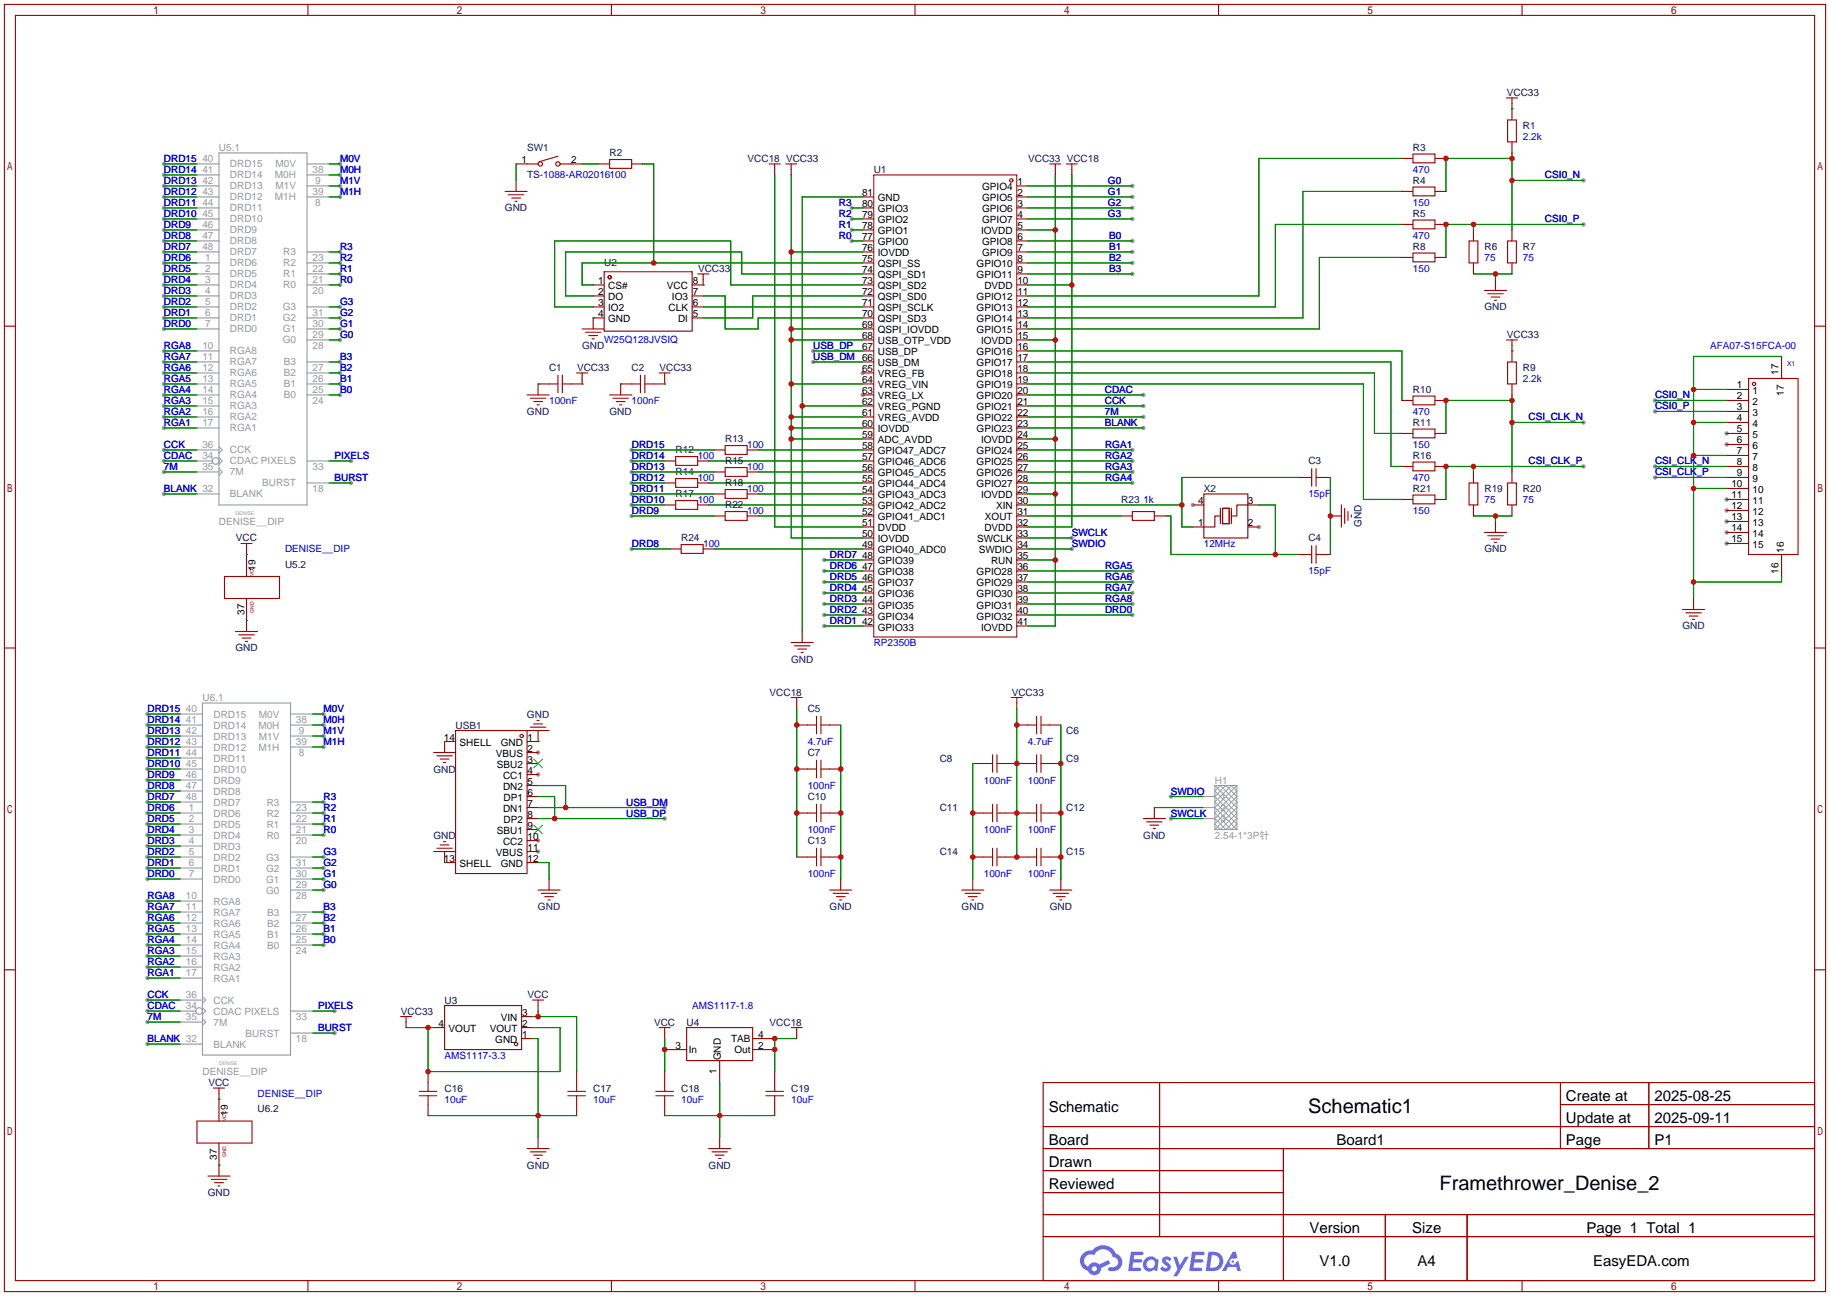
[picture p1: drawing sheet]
<svg xmlns="http://www.w3.org/2000/svg" width="422mm" height="299mm" viewBox="0 0 422 299" stroke-linecap="round" stroke-linejoin="round" font-family="sans-serif">
<defs><g id="words">
<g font-size="4.6">
<text x="302" y="257">Schematic1</text>
<text x="332.3" y="274.8">Framethrower_Denise_2</text>
</g>
<g font-size="3.5">
<text x="242.1" y="256.7">Schematic</text>
<text x="361.5" y="254.2">Create at</text>
<text x="381.9" y="254.2">2025-08-25</text>
<text x="361.5" y="259.2">Update at</text>
<text x="381.9" y="259.2">2025-09-11</text>
<text x="242.1" y="264.3">Board</text>
<text x="242.1" y="269.4">Drawn</text>
<text x="308.5" y="264.3">Board1</text>
<text x="361.5" y="264.3">Page</text>
<text x="381.9" y="264.3">P1</text>
<text x="242.1" y="274.5">Reviewed</text>
<text x="302.3" y="284.6">Version</text>
<text x="326" y="284.6">Size</text>
<text x="366.2" y="284.6">Page 1 Total 1</text>
<text x="304.6" y="292.3">V1.0</text>
<text x="327.2" y="292.3">A4</text>
<text x="367.7" y="292.3">EasyEDA.com</text>
</g>
<g font-size="2.3" fill="#000080">
<text x="347.8" y="22.1">VCC33</text>
<text x="351.5" y="29.8">R1</text>
<text x="121.7" y="34.8">SW1</text>
<text x="326.1" y="34.8">R3</text>
<text x="140.7" y="36.1">R2</text>
<text x="172.6" y="37.4">VCC18 VCC33</text>
<text x="201.7" y="39.9">U1</text>
<text x="237.3" y="37.4">VCC33 VCC18</text>
<text x="326.1" y="42.5">R4</text>
<text x="116.6" y="48.8">GND</text>
<text x="326.1" y="50.1">R5</text>
<text x="326.1" y="57.7">R8</text>
<text x="342.6" y="57.7">R6</text>
<text x="351.5" y="57.7">R7</text>
<text x="139.4" y="61.5">U2</text>
<text x="161.1" y="62.8">VCC33</text>
<text x="342.6" y="71.7">GND</text>
<text x="134.3" y="80.6">GND</text>
<text x="347.8" y="78">VCC33</text>
<text x="126.7" y="85.6">C1</text>
<text x="133.2" y="85.6">VCC33</text>
<text x="145.8" y="85.6">C2</text>
<text x="152.2" y="85.6">VCC33</text>
<text x="351.5" y="85.6">R9</text>
<text x="121.6" y="95.8">GND</text>
<text x="140.7" y="95.8">GND</text>
<text x="326.1" y="90.7">R10</text>
<text x="326.1" y="98.3">R11</text>
<text x="156" y="104.7">R12</text>
<text x="167.4" y="102.2">R13</text>
<text x="167.4" y="107.2">R15</text>
<text x="302" y="107.2">C3</text>
<text x="326.1" y="106">R16</text>
<text x="156" y="109.8">R14</text>
<text x="167.4" y="112.3">R18</text>
<text x="277.9" y="113.6">X2</text>
<text x="326.1" y="113.6">R21</text>
<text x="342.6" y="113.6">R19</text>
<text x="351.5" y="113.6">R20</text>
<text x="156" y="114.9">R17</text>
<text x="167.4" y="117.4">R22</text>
<text x="258.8" y="116.1">R23</text>
<text x="54.5" y="125">VCC</text>
<text x="157.2" y="125">R24</text>
<text x="302" y="125">C4</text>
<text x="314.2" y="121.7" transform="rotate(-90 314.2 121.7)">GND</text>
<text x="65.8" y="131.1">U5.2</text>
<text x="342.6" y="127.6">GND</text>
<text x="388.3" y="145.3">GND</text>
<text x="54.3" y="150.4">GND</text>
<text x="182.6" y="153">GND</text>
<text x="177.6" y="160.6">VCC18</text>
<text x="233.5" y="160.6">VCC33</text>
<text x="121.6" y="165.7">GND</text>
<text x="186.4" y="164.4">C5</text>
<text x="105.2" y="168.2">USB1</text>
<text x="246.1" y="169.5">C6</text>
<text x="100.1" y="178.4">GND</text>
<text x="186.4" y="174.5">C7</text>
<text x="216.9" y="175.8">C8</text>
<text x="246.1" y="175.8">C9</text>
<text x="186.4" y="184.7">C10</text>
<text x="216.9" y="187.2">C11</text>
<text x="246.1" y="187.2">C12</text>
<text x="100.1" y="193.6">GND</text>
<text x="186.4" y="194.9">C13</text>
<text x="216.9" y="197.4">C14</text>
<text x="246.1" y="197.4">C15</text>
<text x="263.9" y="193.6">GND</text>
<text x="124.2" y="210.1">GND</text>
<text x="191.5" y="210.1">GND</text>
<text x="222" y="210.1">GND</text>
<text x="242.3" y="210.1">GND</text>
<text x="102.6" y="231.7">U3</text>
<text x="121.8" y="230.4">VCC</text>
<text x="92.5" y="234.2">VCC33</text>
<text x="151" y="236.8">VCC</text>
<text x="158.5" y="236.8">U4</text>
<text x="177.6" y="236.8">VCC18</text>
<text x="48.1" y="250.7">VCC</text>
<text x="59.4" y="256.8">U6.2</text>
<text x="102.6" y="252">C16</text>
<text x="136.9" y="252">C17</text>
<text x="157.2" y="252">C18</text>
<text x="182.6" y="252">C19</text>
<text x="121.6" y="269.8">GND</text>
<text x="163.6" y="269.8">GND</text>
<text x="48" y="276.1">GND</text>
</g>
<g font-size="2.3" fill="#999">
<text x="50.5" y="34.8">U5.1</text>
<text x="46.7" y="39.9">41</text>
<text x="46.7" y="37.4">40</text>
<text x="53.1" y="41.2">DRD14</text>
<text x="53.1" y="38.7">DRD15</text>
<text x="63.5" y="41.2">M0H</text>
<text x="63.6" y="38.7">M0V</text>
<text x="72.1" y="39.9">38</text>
<text x="46.7" y="47.5">44</text>
<text x="46.7" y="45">43</text>
<text x="46.7" y="42.5">42</text>
<text x="53.1" y="46.3">DRD12</text>
<text x="53.1" y="43.7">DRD13</text>
<text x="63.5" y="46.3">M1H</text>
<text x="63.6" y="43.7">M1V</text>
<text x="72.1" y="45">39</text>
<text x="72.8" y="42.5">9</text>
<text x="72.8" y="47.5">8</text>
<text x="46.7" y="52.6">46</text>
<text x="46.7" y="50.1">45</text>
<text x="53.1" y="53.9">DRD9</text>
<text x="53.1" y="51.4">DRD10</text>
<text x="53.1" y="48.8">DRD11</text>
<text x="46.7" y="57.7">48</text>
<text x="46.7" y="55.2">47</text>
<text x="53.1" y="59">DRD7</text>
<text x="53.1" y="56.4">DRD8</text>
<text x="65.4" y="59">R3</text>
<text x="47.4" y="65.3">3</text>
<text x="47.4" y="62.8">2</text>
<text x="47.4" y="60.2">1</text>
<text x="53.1" y="64.1">DRD5</text>
<text x="53.1" y="61.5">DRD6</text>
<text x="65.4" y="61.5">R2</text>
<text x="65.4" y="64.1">R1</text>
<text x="72.1" y="60.2">23</text>
<text x="72.1" y="62.8">22</text>
<text x="72.1" y="65.3">21</text>
<text x="47.4" y="70.4">5</text>
<text x="47.4" y="67.9">4</text>
<text x="53.1" y="71.7">DRD2</text>
<text x="53.1" y="69.1">DRD3</text>
<text x="53.1" y="66.6">DRD4</text>
<text x="65.2" y="71.7">G3</text>
<text x="65.4" y="66.6">R0</text>
<text x="72.1" y="67.9">20</text>
<text x="47.4" y="75.5">7</text>
<text x="47.4" y="72.9">6</text>
<text x="53.1" y="76.8">DRD0</text>
<text x="53.1" y="74.2">DRD1</text>
<text x="65.2" y="76.8">G1</text>
<text x="65.2" y="74.2">G2</text>
<text x="72.1" y="75.5">30</text>
<text x="72.1" y="72.9">31</text>
<text x="46.7" y="83.1">11</text>
<text x="46.7" y="80.6">10</text>
<text x="53.1" y="81.8">RGA8</text>
<text x="65.2" y="79.3">G0</text>
<text x="72.1" y="80.6">28</text>
<text x="72.1" y="78">29</text>
<text x="46.7" y="88.2">13</text>
<text x="46.7" y="85.6">12</text>
<text x="53.1" y="89.5">RGA5</text>
<text x="53.1" y="86.9">RGA6</text>
<text x="53.1" y="84.4">RGA7</text>
<text x="65.5" y="89.5">B1</text>
<text x="65.5" y="86.9">B2</text>
<text x="65.5" y="84.4">B3</text>
<text x="72.1" y="88.2">26</text>
<text x="72.1" y="85.6">27</text>
<text x="46.7" y="95.8">16</text>
<text x="46.7" y="93.3">15</text>
<text x="46.7" y="90.7">14</text>
<text x="53.1" y="94.5">RGA3</text>
<text x="53.1" y="92">RGA4</text>
<text x="65.5" y="92">B0</text>
<text x="72.1" y="93.3">24</text>
<text x="72.1" y="90.7">25</text>
<text x="46.7" y="98.3">17</text>
<text x="53.1" y="99.6">RGA1</text>
<text x="53.1" y="97.1">RGA2</text>
<text x="46.7" y="106">34</text>
<text x="46.7" y="103.4">36</text>
<text x="53.1" y="107.2">CDAC PIXELS</text>
<text x="53.1" y="104.7">CCK</text>
<text x="46.7" y="108.5">35</text>
<text x="53.1" y="109.8">7M</text>
<text x="60.5" y="112.3">BURST</text>
<text x="72.1" y="108.5">33</text>
<text x="72.1" y="113.6">18</text>
<text x="53.1" y="114.9">BLANK</text>
<text x="50.5" y="121.2">DENISE__DIP</text>
<text x="46.7" y="161.8">U6.1</text>
<text x="42.9" y="166.9">41</text>
<text x="42.9" y="164.4">40</text>
<text x="49.3" y="165.7">DRD15</text>
<text x="59.8" y="165.7">M0V</text>
<text x="68.3" y="166.9">38</text>
<text x="42.9" y="172">43</text>
<text x="42.9" y="169.5">42</text>
<text x="49.3" y="173.3">DRD12</text>
<text x="49.3" y="170.7">DRD13</text>
<text x="49.3" y="168.2">DRD14</text>
<text x="59.6" y="168.2">M0H</text>
<text x="59.6" y="173.3">M1H</text>
<text x="59.8" y="170.7">M1V</text>
<text x="68.3" y="172">39</text>
<text x="69" y="169.5">9</text>
<text x="42.9" y="179.6">46</text>
<text x="42.9" y="177.1">45</text>
<text x="42.9" y="174.5">44</text>
<text x="49.3" y="178.4">DRD10</text>
<text x="49.3" y="175.8">DRD11</text>
<text x="69" y="174.5">8</text>
<text x="42.9" y="184.7">48</text>
<text x="42.9" y="182.2">47</text>
<text x="49.3" y="186">DRD7</text>
<text x="49.3" y="183.4">DRD8</text>
<text x="49.3" y="180.9">DRD9</text>
<text x="61.6" y="186">R3</text>
<text x="280.4" y="180.9">H1</text>
<text x="281.7" y="184.7">1</text>
<text x="43.6" y="189.8">2</text>
<text x="43.6" y="187.2">1</text>
<text x="49.3" y="191.1">DRD5</text>
<text x="49.3" y="188.5">DRD6</text>
<text x="61.6" y="188.5">R2</text>
<text x="61.6" y="191.1">R1</text>
<text x="68.3" y="187.2">23</text>
<text x="68.3" y="189.8">22</text>
<text x="281.7" y="189.8">3</text>
<text x="281.7" y="187.2">2</text>
<text x="43.6" y="197.4">5</text>
<text x="43.6" y="194.9">4</text>
<text x="43.6" y="192.3">3</text>
<text x="49.3" y="196.1">DRD3</text>
<text x="49.3" y="193.6">DRD4</text>
<text x="61.6" y="193.6">R0</text>
<text x="68.3" y="192.3">21</text>
<text x="68.3" y="194.9">20</text>
<text x="280.4" y="193.6">2.54-1*3P针</text>
<text x="43.6" y="202.5">7</text>
<text x="43.6" y="199.9">6</text>
<text x="49.3" y="203.8">DRD0</text>
<text x="49.3" y="201.2">DRD1</text>
<text x="49.3" y="198.7">DRD2</text>
<text x="61.4" y="203.8">G1</text>
<text x="61.4" y="201.2">G2</text>
<text x="61.4" y="198.7">G3</text>
<text x="68.3" y="202.5">30</text>
<text x="68.3" y="199.9">31</text>
<text x="42.9" y="207.6">10</text>
<text x="49.3" y="208.8">RGA8</text>
<text x="61.4" y="206.3">G0</text>
<text x="68.3" y="207.6">28</text>
<text x="68.3" y="205">29</text>
<text x="42.9" y="215.2">13</text>
<text x="42.9" y="212.6">12</text>
<text x="42.9" y="210.1">11</text>
<text x="49.3" y="213.9">RGA6</text>
<text x="49.3" y="211.4">RGA7</text>
<text x="61.7" y="213.9">B2</text>
<text x="61.7" y="211.4">B3</text>
<text x="68.3" y="215.2">26</text>
<text x="68.3" y="212.6">27</text>
<text x="42.9" y="220.3">15</text>
<text x="42.9" y="217.7">14</text>
<text x="49.3" y="221.5">RGA3</text>
<text x="49.3" y="219">RGA4</text>
<text x="49.3" y="216.5">RGA5</text>
<text x="61.7" y="219">B0</text>
<text x="61.7" y="216.5">B1</text>
<text x="68.3" y="220.3">24</text>
<text x="68.3" y="217.7">25</text>
<text x="42.9" y="225.3">17</text>
<text x="42.9" y="222.8">16</text>
<text x="49.3" y="226.6">RGA1</text>
<text x="49.3" y="224.1">RGA2</text>
<text x="42.9" y="233">34</text>
<text x="42.9" y="230.4">36</text>
<text x="49.3" y="231.7">CCK</text>
<text x="42.9" y="235.5">35</text>
<text x="49.3" y="234.2">CDAC PIXELS</text>
<text x="49.3" y="236.8">7M</text>
<text x="56.7" y="239.3">BURST</text>
<text x="68.3" y="235.5">33</text>
<text x="49.3" y="241.9">BLANK</text>
<text x="68.3" y="240.6">18</text>
<text x="46.7" y="248.2">DENISE__DIP</text>
</g>
<g font-size="2.3" fill="#00f">
<text x="351.5" y="32.3">2.2k</text>
<text x="37.8" y="37.4">DRD15</text>
<text x="37.8" y="39.9">DRD14</text>
<text x="78.5" y="37.4">M0V</text>
<text x="78.5" y="39.9">M0H</text>
<text x="121.7" y="41.2">TS-1088-AR02016100</text>
<text x="326.1" y="39.9">470</text>
<text x="356.6" y="41.2">CSI0_N</text>
<text x="37.8" y="47.5">DRD11</text>
<text x="37.8" y="45">DRD12</text>
<text x="37.8" y="42.5">DRD13</text>
<text x="78.5" y="42.5">M1V</text>
<text x="78.5" y="45">M1H</text>
<text x="193.6" y="47.5">R3</text>
<text x="255.7" y="42.5">G0</text>
<text x="255.7" y="45">G1</text>
<text x="255.7" y="47.5">G2</text>
<text x="326.1" y="47.5">150</text>
<text x="37.8" y="52.6">DRD9</text>
<text x="37.8" y="50.1">DRD10</text>
<text x="193.6" y="52.6">R1</text>
<text x="193.6" y="50.1">R2</text>
<text x="255.7" y="50.1">G3</text>
<text x="356.6" y="51.4">CSI0_P</text>
<text x="37.8" y="57.7">DRD7</text>
<text x="37.8" y="55.2">DRD8</text>
<text x="78.5" y="57.7">R3</text>
<text x="193.6" y="55.2">R0</text>
<text x="256" y="55.2">B0</text>
<text x="256" y="57.7">B1</text>
<text x="326.1" y="55.2">470</text>
<text x="37.8" y="65.3">DRD4</text>
<text x="37.8" y="62.8">DRD5</text>
<text x="37.8" y="60.2">DRD6</text>
<text x="78.5" y="65.3">R0</text>
<text x="78.5" y="62.8">R1</text>
<text x="78.5" y="60.2">R2</text>
<text x="256" y="60.2">B2</text>
<text x="256" y="62.8">B3</text>
<text x="326.1" y="62.8">150</text>
<text x="342.6" y="60.2">75</text>
<text x="351.5" y="60.2">75</text>
<text x="37.8" y="70.4">DRD2</text>
<text x="37.8" y="67.9">DRD3</text>
<text x="78.5" y="70.4">G3</text>
<text x="37.8" y="75.5">DRD0</text>
<text x="37.8" y="72.9">DRD1</text>
<text x="78.5" y="75.5">G1</text>
<text x="78.5" y="72.9">G2</text>
<text x="37.8" y="80.6">RGA8</text>
<text x="37.8" y="83.1">RGA7</text>
<text x="78.5" y="83.1">B3</text>
<text x="78.5" y="78">G0</text>
<text x="139.4" y="79.3">W25Q128JVSIQ</text>
<text x="187.7" y="80.6">USB_DP</text>
<text x="187.7" y="83.1">USB_DM</text>
<text x="394.7" y="80.6">AFA07-S15FCA-00</text>
<text x="37.8" y="85.6">RGA6</text>
<text x="37.8" y="88.2">RGA5</text>
<text x="78.5" y="88.2">B1</text>
<text x="78.5" y="85.6">B2</text>
<text x="351.5" y="88.2">2.2k</text>
<text x="37.8" y="90.7">RGA4</text>
<text x="37.8" y="93.3">RGA3</text>
<text x="37.8" y="95.8">RGA2</text>
<text x="78.5" y="90.7">B0</text>
<text x="126.7" y="93.3">100nF</text>
<text x="145.8" y="93.3">100nF</text>
<text x="255" y="95.8">7M</text>
<text x="255" y="93.3">CCK</text>
<text x="255" y="90.7">CDAC</text>
<text x="326.1" y="95.8">470</text>
<text x="382" y="92">CSI0_N</text>
<text x="382" y="94.5">CSI0_P</text>
<text x="37.8" y="98.3">RGA1</text>
<text x="255" y="98.3">BLANK</text>
<text x="352.8" y="97.1">CSI_CLK_N</text>
<text x="37.8" y="103.4">CCK</text>
<text x="37.8" y="106">CDAC</text>
<text x="77.2" y="106">PIXELS</text>
<text x="145.8" y="103.4">DRD15</text>
<text x="145.8" y="106">DRD14</text>
<text x="161" y="106">100</text>
<text x="172.5" y="103.4">100</text>
<text x="255.1" y="106">RGA2</text>
<text x="255.1" y="103.4">RGA1</text>
<text x="326.1" y="103.4">150</text>
<text x="352.8" y="107.2">CSI_CLK_P</text>
<text x="382" y="107.2">CSI_CLK_N</text>
<text x="37.8" y="108.5">7M</text>
<text x="37.8" y="113.6">BLANK 32</text>
<text x="77.2" y="111">BURST</text>
<text x="145.8" y="113.6">DRD11</text>
<text x="145.8" y="111">DRD12</text>
<text x="145.8" y="108.5">DRD13</text>
<text x="161" y="111">100</text>
<text x="172.5" y="108.5">100</text>
<text x="172.5" y="113.6">100</text>
<text x="255.1" y="111">RGA4</text>
<text x="255.1" y="108.5">RGA3</text>
<text x="326.1" y="111">470</text>
<text x="382" y="109.8">CSI_CLK_P</text>
<text x="145.8" y="116.1">DRD10</text>
<text x="145.9" y="118.7">DRD9</text>
<text x="161" y="116.1">100</text>
<text x="172.5" y="118.7">100</text>
<text x="263.9" y="116.1">1k</text>
<text x="302" y="114.9">15pF</text>
<text x="326.1" y="118.7">150</text>
<text x="342.6" y="116.1">75</text>
<text x="351.5" y="116.1">75</text>
<text x="247.4" y="123.7">SWCLK</text>
<text x="65.8" y="127.6">DENISE__DIP</text>
<text x="145.9" y="126.3">DRD8</text>
<text x="162.3" y="126.3">100</text>
<text x="191.6" y="131.4">DRD6</text>
<text x="191.6" y="128.8">DRD7</text>
<text x="247.4" y="126.3">SWDIO</text>
<text x="255.1" y="131.4">RGA5</text>
<text x="277.9" y="126.3">12MHz</text>
<text x="191.6" y="136.4">DRD4</text>
<text x="191.6" y="133.9">DRD5</text>
<text x="255.1" y="136.4">RGA7</text>
<text x="255.1" y="133.9">RGA6</text>
<text x="302" y="132.6">15pF</text>
<text x="191.6" y="141.5">DRD2</text>
<text x="191.6" y="139">DRD3</text>
<text x="255.1" y="139">RGA8</text>
<text x="255.1" y="141.5">DRD0</text>
<text x="191.6" y="144.1">DRD1</text>
<text x="201.7" y="149.1">RP2350B</text>
<text x="34" y="164.4">DRD15</text>
<text x="34" y="166.9">DRD14</text>
<text x="74.7" y="164.4">M0V</text>
<text x="74.7" y="166.9">M0H</text>
<text x="34" y="172">DRD12</text>
<text x="34" y="169.5">DRD13</text>
<text x="74.7" y="169.5">M1V</text>
<text x="74.7" y="172">M1H</text>
<text x="186.4" y="172">4.7uF</text>
<text x="237.2" y="172">4.7uF</text>
<text x="34" y="179.6">DRD9</text>
<text x="34" y="177.1">DRD10</text>
<text x="34" y="174.5">DRD11</text>
<text x="34" y="184.7">DRD7</text>
<text x="34" y="182.2">DRD8</text>
<text x="74.7" y="184.7">R3</text>
<text x="144.5" y="186">USB_DM</text>
<text x="186.4" y="182.2">100nF</text>
<text x="227.1" y="180.9">100nF</text>
<text x="237.2" y="180.9">100nF</text>
<text x="270.3" y="183.4">SWDIO</text>
<text x="34" y="189.8">DRD5</text>
<text x="34" y="187.2">DRD6</text>
<text x="74.7" y="189.8">R1</text>
<text x="74.7" y="187.2">R2</text>
<text x="144.5" y="188.5">USB_DP</text>
<text x="270.3" y="188.5">SWCLK</text>
<text x="34" y="197.4">DRD2</text>
<text x="34" y="194.9">DRD3</text>
<text x="34" y="192.3">DRD4</text>
<text x="74.7" y="197.4">G3</text>
<text x="74.7" y="192.3">R0</text>
<text x="186.4" y="192.3">100nF</text>
<text x="227.1" y="192.3">100nF</text>
<text x="237.2" y="192.3">100nF</text>
<text x="34" y="202.5">DRD0</text>
<text x="34" y="199.9">DRD1</text>
<text x="74.7" y="202.5">G1</text>
<text x="74.7" y="199.9">G2</text>
<text x="186.4" y="202.5">100nF</text>
<text x="227.1" y="202.5">100nF</text>
<text x="237.2" y="202.5">100nF</text>
<text x="34" y="207.6">RGA8</text>
<text x="74.7" y="205">G0</text>
<text x="34" y="210.1">RGA7</text>
<text x="34" y="212.6">RGA6</text>
<text x="34" y="215.2">RGA5</text>
<text x="74.7" y="215.2">B1</text>
<text x="74.7" y="212.6">B2</text>
<text x="74.7" y="210.1">B3</text>
<text x="34" y="217.7">RGA4</text>
<text x="34" y="220.3">RGA3</text>
<text x="74.7" y="217.7">B0</text>
<text x="34" y="222.8">RGA2</text>
<text x="34" y="225.3">RGA1</text>
<text x="34" y="230.4">CCK</text>
<text x="34" y="233">CDAC</text>
<text x="73.4" y="233">PIXELS</text>
<text x="159.8" y="233">AMS1117-1.8</text>
<text x="34" y="235.5">7M</text>
<text x="73.4" y="238">BURST</text>
<text x="34" y="240.6">BLANK 32</text>
<text x="102.6" y="244.4">AMS1117-3.3</text>
<text x="59.4" y="253.3">DENISE__DIP</text>
<text x="102.6" y="254.6">10uF</text>
<text x="136.9" y="254.6">10uF</text>
<text x="157.2" y="254.6">10uF</text>
<text x="182.6" y="254.6">10uF</text>
</g>
<g font-size="2.3">
<text x="120.4" y="37.6">1</text>
<text x="131.8" y="37.6">2</text>
<text x="199" y="47.8">80</text>
<text x="199" y="45.2">81</text>
<text x="202.6" y="46.5">GND</text>
<text x="226.7" y="44">GPIO4</text>
<text x="226.7" y="46.5">GPIO5</text>
<text x="234.8" y="42.7">1</text>
<text x="234.8" y="45.2">2</text>
<text x="234.8" y="47.8">3</text>
<text x="199" y="52.9">78</text>
<text x="199" y="50.3">79</text>
<text x="202.6" y="51.6">GPIO2</text>
<text x="202.6" y="49">GPIO3</text>
<text x="226.7" y="49">GPIO6</text>
<text x="226.7" y="51.6">GPIO7</text>
<text x="234.8" y="50.3">4</text>
<text x="234.8" y="52.9">5</text>
<text x="199" y="57.9">76</text>
<text x="199" y="55.4">77</text>
<text x="202.6" y="59.2">IOVDD</text>
<text x="202.6" y="56.7">GPIO0</text>
<text x="202.6" y="54.1">GPIO1</text>
<text x="226.4" y="54.1">IOVDD</text>
<text x="226.7" y="56.7">GPIO8</text>
<text x="226.7" y="59.2">GPIO9</text>
<text x="234.8" y="55.4">6</text>
<text x="234.8" y="57.9">7</text>
<text x="138" y="65.6">1</text>
<text x="159.9" y="65.6">8</text>
<text x="199" y="65.6">73</text>
<text x="199" y="63">74</text>
<text x="199" y="60.5">75</text>
<text x="202.6" y="64.3">QSPI_SD1</text>
<text x="202.6" y="61.7">QSPI_SS</text>
<text x="225.4" y="61.7">GPIO10</text>
<text x="225.4" y="64.3">GPIO11</text>
<text x="234.8" y="60.5">8</text>
<text x="234.8" y="63">9</text>
<text x="234.8" y="65.6">10</text>
<text x="138" y="68.1">2</text>
<text x="138" y="70.6">3</text>
<text x="140.4" y="66.8">CS#</text>
<text x="140.4" y="69.4">DO</text>
<text x="140.4" y="71.9">IO2</text>
<text x="154" y="66.8">VCC</text>
<text x="154.3" y="71.9">CLK</text>
<text x="155.1" y="69.4">IO3</text>
<text x="159.9" y="70.6">6</text>
<text x="159.9" y="68.1">7</text>
<text x="199" y="70.6">71</text>
<text x="199" y="68.1">72</text>
<text x="202.6" y="71.9">QSPI_SCLK</text>
<text x="202.6" y="69.4">QSPI_SD0</text>
<text x="202.6" y="66.8">QSPI_SD2</text>
<text x="225.4" y="69.4">GPIO12</text>
<text x="225.4" y="71.9">GPIO13</text>
<text x="227.2" y="66.8">DVDD</text>
<text x="234.8" y="68.1">11</text>
<text x="234.8" y="70.6">12</text>
<text x="138" y="73.2">4</text>
<text x="140.4" y="74.4">GND</text>
<text x="156.5" y="74.4">DI</text>
<text x="159.9" y="73.2">5</text>
<text x="199" y="75.7">69</text>
<text x="199" y="73.2">70</text>
<text x="202.6" y="77">QSPI_IOVDD</text>
<text x="202.6" y="74.4">QSPI_SD3</text>
<text x="225.4" y="74.4">GPIO14</text>
<text x="225.4" y="77">GPIO15</text>
<text x="234.8" y="73.2">13</text>
<text x="234.8" y="75.7">14</text>
<text x="199" y="83.3">66</text>
<text x="199" y="80.8">67</text>
<text x="199" y="78.3">68</text>
<text x="202.6" y="82.1">USB_DP</text>
<text x="202.6" y="79.5">USB_OTP_VDD</text>
<text x="225.4" y="82.1">GPIO16</text>
<text x="226.4" y="79.5">IOVDD</text>
<text x="234.8" y="78.3">15</text>
<text x="234.8" y="80.8">16</text>
<text x="234.8" y="83.3">17</text>
<text x="199" y="88.4">64</text>
<text x="199" y="85.9">65</text>
<text x="202.6" y="89.7">VREG_VIN</text>
<text x="202.6" y="87.1">VREG_FB</text>
<text x="202.6" y="84.6">USB_DM</text>
<text x="225.4" y="84.6">GPIO17</text>
<text x="225.4" y="87.1">GPIO18</text>
<text x="225.4" y="89.7">GPIO19</text>
<text x="234.8" y="85.9">18</text>
<text x="234.8" y="88.4">19</text>
<text x="400.9" y="89.7">1</text>
<text x="410.5" y="86.5" transform="rotate(-90 410.5 86.5)">17</text>
<text x="199" y="93.5">62</text>
<text x="199" y="91">63</text>
<text x="202.6" y="94.8">VREG_PGND</text>
<text x="202.6" y="92.2">VREG_LX</text>
<text x="225.4" y="92.2">GPIO20</text>
<text x="225.4" y="94.8">GPIO21</text>
<text x="234.8" y="91">20</text>
<text x="234.8" y="93.5">21</text>
<text x="400.9" y="92.2">2</text>
<text x="400.9" y="94.8">3</text>
<text x="404.5" y="91">1</text>
<text x="404.5" y="93.5">2</text>
<text x="411.8" y="91.4" transform="rotate(-90 411.8 91.4)">17</text>
<text x="199" y="101.1">59</text>
<text x="199" y="98.6">60</text>
<text x="199" y="96">61</text>
<text x="202.6" y="99.8">IOVDD</text>
<text x="202.6" y="97.3">VREG_AVDD</text>
<text x="225.4" y="97.3">GPIO22</text>
<text x="225.4" y="99.8">GPIO23</text>
<text x="234.8" y="96">22</text>
<text x="234.8" y="98.6">23</text>
<text x="234.8" y="101.1">24</text>
<text x="400.9" y="97.3">4</text>
<text x="400.9" y="99.8">5</text>
<text x="404.5" y="96">3</text>
<text x="404.5" y="98.6">4</text>
<text x="404.5" y="101.1">5</text>
<text x="199" y="106.2">57</text>
<text x="199" y="103.7">58</text>
<text x="202.6" y="107.5">GPIO46_ADC6</text>
<text x="202.6" y="104.9">GPIO47_ADC7</text>
<text x="202.6" y="102.4">ADC_AVDD</text>
<text x="225.4" y="104.9">GPIO24</text>
<text x="225.4" y="107.5">GPIO25</text>
<text x="226.4" y="102.4">IOVDD</text>
<text x="234.8" y="103.7">25</text>
<text x="234.8" y="106.2">26</text>
<text x="400.9" y="102.4">6</text>
<text x="400.9" y="104.9">7</text>
<text x="400.9" y="107.5">8</text>
<text x="404.5" y="103.7">6</text>
<text x="404.5" y="106.2">7</text>
<text x="199" y="113.8">54</text>
<text x="199" y="111.3">55</text>
<text x="199" y="108.7">56</text>
<text x="202.6" y="112.5">GPIO44_ADC4</text>
<text x="202.6" y="110">GPIO45_ADC5</text>
<text x="225.4" y="110">GPIO26</text>
<text x="225.4" y="112.5">GPIO27</text>
<text x="234.8" y="108.7">27</text>
<text x="234.8" y="111.3">28</text>
<text x="234.8" y="113.8">29</text>
<text x="399.6" y="112.5">10</text>
<text x="400.9" y="110">9</text>
<text x="404.5" y="108.7">8</text>
<text x="404.5" y="111.3">9</text>
<text x="404.5" y="113.8">10</text>
<text x="199" y="118.9">52</text>
<text x="199" y="116.4">53</text>
<text x="202.6" y="117.6">GPIO42_ADC2</text>
<text x="202.6" y="115.1">GPIO43_ADC3</text>
<text x="226.4" y="115.1">IOVDD</text>
<text x="229.9" y="117.6">XIN</text>
<text x="234.8" y="116.4">30</text>
<text x="234.8" y="118.9">31</text>
<text x="276.6" y="116.4">4</text>
<text x="288" y="116.4">3</text>
<text x="399.6" y="115.1">11</text>
<text x="399.6" y="117.6">12</text>
<text x="404.5" y="116.4">11</text>
<text x="404.5" y="118.9">12</text>
<text x="199" y="124">50</text>
<text x="199" y="121.4">51</text>
<text x="202.6" y="125.2">IOVDD</text>
<text x="202.6" y="122.7">DVDD</text>
<text x="202.6" y="120.2">GPIO41_ADC1</text>
<text x="225.5" y="125.2">SWCLK</text>
<text x="227.2" y="122.7">DVDD</text>
<text x="227.3" y="120.2">XOUT</text>
<text x="234.8" y="121.4">32</text>
<text x="234.8" y="124">33</text>
<text x="276.6" y="121.4">1</text>
<text x="288" y="121.4">2</text>
<text x="399.6" y="120.2">13</text>
<text x="399.6" y="122.7">14</text>
<text x="399.6" y="125.2">15</text>
<text x="404.5" y="121.4">13</text>
<text x="404.5" y="124">14</text>
<text x="59" y="131.8" transform="rotate(-90 59 131.8)">19</text>
<text x="199" y="131.6">47</text>
<text x="199" y="129.1">48</text>
<text x="199" y="126.5">49</text>
<text x="202.6" y="130.3">GPIO39</text>
<text x="202.6" y="127.8">GPIO40_ADC0</text>
<text x="225.9" y="127.8">SWDIO</text>
<text x="228.8" y="130.3">RUN</text>
<text x="234.8" y="126.5">34</text>
<text x="234.8" y="129.1">35</text>
<text x="234.8" y="131.6">36</text>
<text x="404.5" y="126.5">15</text>
<text x="411.8" y="127.6" transform="rotate(-90 411.8 127.6)">16</text>
<text x="199" y="136.7">45</text>
<text x="199" y="134.1">46</text>
<text x="202.6" y="137.9">GPIO36</text>
<text x="202.6" y="135.4">GPIO37</text>
<text x="202.6" y="132.9">GPIO38</text>
<text x="225.4" y="132.9">GPIO28</text>
<text x="225.4" y="135.4">GPIO29</text>
<text x="225.4" y="137.9">GPIO30</text>
<text x="234.8" y="134.1">37</text>
<text x="234.8" y="136.7">38</text>
<text x="410.5" y="132.5" transform="rotate(-90 410.5 132.5)">16</text>
<text x="56.4" y="142" transform="rotate(-90 56.4 142)">37</text>
<text x="199" y="141.8">43</text>
<text x="199" y="139.2">44</text>
<text x="202.6" y="143">GPIO34</text>
<text x="202.6" y="140.5">GPIO35</text>
<text x="225.4" y="140.5">GPIO31</text>
<text x="225.4" y="143">GPIO32</text>
<text x="234.8" y="139.2">39</text>
<text x="234.8" y="141.8">40</text>
<text x="199" y="144.3">42</text>
<text x="202.6" y="145.6">GPIO33</text>
<text x="226.4" y="145.6">IOVDD</text>
<text x="234.8" y="144.3">41</text>
<text x="102.5" y="171">14</text>
<text x="106.1" y="172.2">SHELL</text>
<text x="115.6" y="172.2">GND</text>
<text x="121.8" y="171">1</text>
<text x="121.8" y="173.5">2</text>
<text x="114.4" y="174.8">VBUS</text>
<text x="114.7" y="177.3">SBU2</text>
<text x="116.1" y="179.9">CC1</text>
<text x="121.8" y="176">3</text>
<text x="121.8" y="178.6">4</text>
<text x="116.1" y="182.4">DN2</text>
<text x="116.2" y="184.9">DP1</text>
<text x="121.8" y="181.1">5</text>
<text x="121.8" y="183.7">6</text>
<text x="116.1" y="187.5">DN1</text>
<text x="116.2" y="190">DP2</text>
<text x="121.8" y="186.2">7</text>
<text x="121.8" y="188.7">8</text>
<text x="121.8" y="191.3">9</text>
<text x="114.4" y="197.6">VBUS</text>
<text x="114.7" y="192.6">SBU1</text>
<text x="116.1" y="195.1">CC2</text>
<text x="121.8" y="193.8">10</text>
<text x="121.8" y="196.4">11</text>
<text x="102.5" y="198.9">13</text>
<text x="106.1" y="200.2">SHELL</text>
<text x="115.6" y="200.2">GND</text>
<text x="121.8" y="198.9">12</text>
<text x="101.2" y="237">4</text>
<text x="103.6" y="238.3">VOUT</text>
<text x="113" y="238.3">VOUT</text>
<text x="115.6" y="235.7">VIN</text>
<text x="120.5" y="239.5">1</text>
<text x="120.5" y="237">2</text>
<text x="120.5" y="234.5">3</text>
<text x="175" y="239.5">4</text>
<text x="114.3" y="240.8">GND</text>
<text x="155.9" y="242.1">3</text>
<text x="159" y="243.1">In</text>
<text x="166.4" y="244.8" transform="rotate(-90 166.4 244.8)">GND</text>
<text x="168.7" y="240.6">TAB</text>
<text x="169.5" y="243.1">Out</text>
<text x="175" y="242.1">2</text>
<text x="165.4" y="247.9" transform="rotate(-90 165.4 247.9)">1</text>
<text x="52.6" y="257.6" transform="rotate(-90 52.6 257.6)">19</text>
<text x="50.1" y="267.7" transform="rotate(-90 50.1 267.7)">37</text>
</g>
<text font-size="1.6" fill="#000080" x="412.5" y="84.5">X1</text>
<g font-size="1.2" fill="#999">
<text x="54.4" y="118.9">DENISE</text>
<text x="50.5" y="245.9">DENISE</text>
</g>
<g font-size="1.2" fill="#a00000">
<text x="58.6" y="133.1" transform="rotate(-90 58.6 133.1)">VCC</text>
<text x="58.6" y="141.5" transform="rotate(-90 58.6 141.5)">GND</text>
<text x="52.2" y="258.8" transform="rotate(-90 52.2 258.8)">VCC</text>
<text x="52.2" y="267.2" transform="rotate(-90 52.2 267.2)">GND</text>
</g>
</g></defs>
<g fill="#999">
<circle cx="199.1" cy="91.2" r=".51"/>
<circle cx="199.1" cy="86.1" r=".51"/>
<circle cx="290.6" cy="121.7" r=".51"/>
<circle cx="275.3" cy="116.6" r=".51"/>
<circle cx="124.2" cy="173.7" r=".51"/>
<circle cx="124.2" cy="178.8" r=".51"/>
<circle cx="124.2" cy="194.1" r=".51"/>
<circle cx="124.2" cy="196.6" r=".51"/>
<circle cx="398.5" cy="100.1" r=".51"/>
<circle cx="398.5" cy="102.6" r=".51"/>
<circle cx="398.5" cy="115.3" r=".51"/>
<circle cx="398.5" cy="117.9" r=".51"/>
<circle cx="398.5" cy="120.4" r=".51"/>
<circle cx="398.5" cy="122.9" r=".51"/>
<circle cx="398.5" cy="125.5" r=".51"/>
<circle cx="34" cy="164.8" r=".51"/>
<circle cx="34" cy="202.9" r=".51"/>
<circle cx="34" cy="200.4" r=".51"/>
<circle cx="34" cy="197.9" r=".51"/>
<circle cx="34" cy="195.3" r=".51"/>
<circle cx="34" cy="192.8" r=".51"/>
<circle cx="34" cy="190.2" r=".51"/>
<circle cx="34" cy="187.7" r=".51"/>
<circle cx="34" cy="185.2" r=".51"/>
<circle cx="34" cy="182.6" r=".51"/>
<circle cx="34" cy="180.1" r=".51"/>
<circle cx="34" cy="177.5" r=".51"/>
<circle cx="34" cy="175" r=".51"/>
<circle cx="34" cy="172.5" r=".51"/>
<circle cx="34" cy="169.9" r=".51"/>
<circle cx="34" cy="167.4" r=".51"/>
<circle cx="37.8" cy="37.8" r=".51"/>
<circle cx="37.8" cy="75.9" r=".51"/>
<circle cx="37.8" cy="73.4" r=".51"/>
<circle cx="37.8" cy="70.9" r=".51"/>
<circle cx="37.8" cy="68.3" r=".51"/>
<circle cx="37.8" cy="65.8" r=".51"/>
<circle cx="37.8" cy="63.2" r=".51"/>
<circle cx="37.8" cy="60.7" r=".51"/>
<circle cx="37.8" cy="58.2" r=".51"/>
<circle cx="37.8" cy="55.6" r=".51"/>
<circle cx="37.8" cy="53.1" r=".51"/>
<circle cx="37.8" cy="50.5" r=".51"/>
<circle cx="37.8" cy="48" r=".51"/>
<circle cx="37.8" cy="45.5" r=".51"/>
<circle cx="37.8" cy="42.9" r=".51"/>
<circle cx="37.8" cy="40.4" r=".51"/>
<circle cx="190.2" cy="142" r=".51"/>
<circle cx="190.2" cy="139.4" r=".51"/>
<circle cx="190.2" cy="136.9" r=".51"/>
<circle cx="190.2" cy="134.4" r=".51"/>
<circle cx="190.2" cy="131.8" r=".51"/>
<circle cx="190.2" cy="129.3" r=".51"/>
<circle cx="34" cy="208" r=".51"/>
<circle cx="34" cy="210.6" r=".51"/>
<circle cx="34" cy="213.1" r=".51"/>
<circle cx="34" cy="215.6" r=".51"/>
<circle cx="34" cy="218.2" r=".51"/>
<circle cx="34" cy="220.7" r=".51"/>
<circle cx="34" cy="223.3" r=".51"/>
<circle cx="34" cy="225.8" r=".51"/>
<circle cx="37.8" cy="81" r=".51"/>
<circle cx="37.8" cy="83.6" r=".51"/>
<circle cx="37.8" cy="86.1" r=".51"/>
<circle cx="37.8" cy="88.6" r=".51"/>
<circle cx="37.8" cy="91.2" r=".51"/>
<circle cx="37.8" cy="93.7" r=".51"/>
<circle cx="37.8" cy="96.3" r=".51"/>
<circle cx="37.8" cy="98.8" r=".51"/>
<circle cx="261.4" cy="139.4" r=".51"/>
<circle cx="261.4" cy="136.9" r=".51"/>
<circle cx="261.4" cy="134.4" r=".51"/>
<circle cx="261.4" cy="131.8" r=".51"/>
<circle cx="261.4" cy="111.5" r=".51"/>
<circle cx="261.4" cy="109" r=".51"/>
<circle cx="261.4" cy="106.4" r=".51"/>
<circle cx="261.4" cy="103.9" r=".51"/>
<circle cx="74.7" cy="218.2" r=".51"/>
<circle cx="74.7" cy="215.6" r=".51"/>
<circle cx="74.7" cy="213.1" r=".51"/>
<circle cx="74.7" cy="210.6" r=".51"/>
<circle cx="74.7" cy="205.5" r=".51"/>
<circle cx="74.7" cy="202.9" r=".51"/>
<circle cx="74.7" cy="200.4" r=".51"/>
<circle cx="74.7" cy="197.9" r=".51"/>
<circle cx="74.7" cy="192.8" r=".51"/>
<circle cx="74.7" cy="190.2" r=".51"/>
<circle cx="74.7" cy="187.7" r=".51"/>
<circle cx="74.7" cy="185.2" r=".51"/>
<circle cx="78.5" cy="91.2" r=".51"/>
<circle cx="78.5" cy="88.6" r=".51"/>
<circle cx="78.5" cy="86.1" r=".51"/>
<circle cx="78.5" cy="83.6" r=".51"/>
<circle cx="78.5" cy="78.5" r=".51"/>
<circle cx="78.5" cy="75.9" r=".51"/>
<circle cx="78.5" cy="73.4" r=".51"/>
<circle cx="78.5" cy="70.9" r=".51"/>
<circle cx="78.5" cy="65.8" r=".51"/>
<circle cx="78.5" cy="63.2" r=".51"/>
<circle cx="78.5" cy="60.7" r=".51"/>
<circle cx="78.5" cy="58.2" r=".51"/>
<circle cx="261.4" cy="55.6" r=".51"/>
<circle cx="261.4" cy="58.2" r=".51"/>
<circle cx="261.4" cy="60.7" r=".51"/>
<circle cx="261.4" cy="42.9" r=".51"/>
<circle cx="261.4" cy="45.5" r=".51"/>
<circle cx="261.4" cy="48" r=".51"/>
<circle cx="261.4" cy="50.5" r=".51"/>
<circle cx="196.6" cy="55.6" r=".51"/>
<circle cx="196.6" cy="53.1" r=".51"/>
<circle cx="196.6" cy="50.5" r=".51"/>
<circle cx="196.6" cy="48" r=".51"/>
<circle cx="74.7" cy="164.8" r=".51"/>
<circle cx="74.7" cy="167.4" r=".51"/>
<circle cx="74.7" cy="169.9" r=".51"/>
<circle cx="74.7" cy="172.5" r=".51"/>
<circle cx="78.5" cy="37.8" r=".51"/>
<circle cx="78.5" cy="40.4" r=".51"/>
<circle cx="78.5" cy="42.9" r=".51"/>
<circle cx="78.5" cy="45.5" r=".51"/>
<circle cx="145.8" cy="103.9" r=".51"/>
<circle cx="145.8" cy="119.1" r=".51"/>
<circle cx="145.8" cy="116.6" r=".51"/>
<circle cx="145.8" cy="114" r=".51"/>
<circle cx="145.8" cy="111.5" r=".51"/>
<circle cx="145.8" cy="109" r=".51"/>
<circle cx="145.8" cy="106.4" r=".51"/>
<circle cx="145.8" cy="126.7" r=".51"/>
<circle cx="261.4" cy="142" r=".51"/>
<circle cx="190.2" cy="144.5" r=".51"/>
<circle cx="34" cy="230.9" r=".51"/>
<circle cx="34" cy="233.4" r=".51"/>
<circle cx="34" cy="236" r=".51"/>
<circle cx="34" cy="241" r=".51"/>
<circle cx="77.2" cy="238.5" r=".51"/>
<circle cx="77.2" cy="233.4" r=".51"/>
<circle cx="37.8" cy="103.9" r=".51"/>
<circle cx="37.8" cy="106.4" r=".51"/>
<circle cx="37.8" cy="109" r=".51"/>
<circle cx="37.8" cy="114" r=".51"/>
<circle cx="81" cy="111.5" r=".51"/>
<circle cx="81" cy="106.4" r=".51"/>
<circle cx="187.7" cy="81" r=".51"/>
<circle cx="187.7" cy="83.6" r=".51"/>
<circle cx="247.4" cy="124.2" r=".51"/>
<circle cx="247.4" cy="126.7" r=".51"/>
<circle cx="153.4" cy="186.4" r=".51"/>
<circle cx="153.4" cy="189" r=".51"/>
<circle cx="382" cy="92.5" r=".51"/>
<circle cx="382" cy="95" r=".51"/>
<circle cx="382" cy="107.7" r=".51"/>
<circle cx="382" cy="110.2" r=".51"/>
<circle cx="365.5" cy="51.8" r=".51"/>
<circle cx="365.5" cy="41.7" r=".51"/>
<circle cx="365.5" cy="107.7" r=".51"/>
<circle cx="365.5" cy="97.5" r=".51"/>
<circle cx="263.9" cy="98.8" r=".51"/>
<circle cx="263.9" cy="96.3" r=".51"/>
<circle cx="263.9" cy="93.7" r=".51"/>
<circle cx="263.9" cy="91.2" r=".51"/>
<circle cx="270.3" cy="189" r=".51"/>
<circle cx="270.3" cy="183.9" r=".51"/>
<circle cx="261.4" cy="63.2" r=".51"/>
</g>
<g fill="none" stroke="#a10000" stroke-width=".25">
<path d="M1 1h420.4v297.2h-420.4zM3.6 3.6h415.2v292.1h-415.2zM71.1 1v2.6M141.1 1v2.6M211.2 1v2.6M281.3 1v2.6M351.3 1v2.6M1 75.3h2.6M418.8 75.3h2.6M1 149.6h2.6M418.8 149.6h2.6M1 223.9h2.6"/>
<path d="M418.8 223.9h2.6M240.8 249.9h178v45.8h-178zM267.7 249.9v35.6M360.2 249.9v15.3M360.2 255h58.6M380.6 249.9v15.3M240.8 260.1h178M240.8 265.2h178M240.8 270.3h55.4M240.8 275.3h55.4M296.2 265.2v30.5M71.1 295.7v2.5"/>
<path d="M141.1 295.7v2.5M211.2 295.7v2.5M240.8 280.4h178M240.8 285.5h178M281.3 295.7v2.5M319.8 280.4v15.3M338.6 280.4v15.3M351.3 295.7v2.5"/>
</g>
<g fill="#5487ff">
<path d="M268.5 290.3a1.3 1.3 0 0 1 1.9 .3l-.4 .6a.54 .54 0 0 0-1-.2l.2 .2a1.28 1.28 0 0 1 .8 2 1.53 1.53 0 0 1-2.2-.3l.5-.6 .8 .5a.31 .31 0 0 0 .3-.3 .31 .31 0 0 0-.2-.3 1.12 1.12 0 0 1-.7-1.9z"/>
<path d="M270.8 290.2h.8l.7 1.9 1.2-1.9h.9l-2.7 4.5h-.9l1-1.7z"/>
<path d="M261 289h2.3a.46 .46 0 0 1 .5 .1 .46 .46 0 0 1 .1 .5l-.3 .2h-1.8l-.1 .9h1.6a.4 .4 0 0 1 .3 .4 .4 .4 0 0 1-.4 .4h-1.6l-.2 1.2h1.4a.46 .46 0 0 1 .5 .1 .46 .46 0 0 1 .1 .5l-.4 .2h-2.6z"/>
<path d="M275.1 289h2.3a.47 .47 0 0 1 .5 .1 .47 .47 0 0 1 .1 .5l-.3 .2h-1.8l-.1 .9h1.6a.4 .4 0 0 1 .4 .4 .4 .4 0 0 1-.5 .4h-1.6l-.2 1.2h1.4a.46 .46 0 0 1 .5 .1 .46 .46 0 0 1 .1 .5l-.4 .2h-2.6z"/>
<path d="M284.5 289h.8l.3 1.3-.6 .4a.75 .75 0 0 0-1.1 .3 .75 .75 0 0 0 .5 1 .75 .75 0 0 0 .9-.6l.5-.3 .6 2.4h-.8l-.3-1h-1.8l-.5 1h-1z"/>
<path d="M278.9 289l-.6 4.5h1.4a2.27 2.27 0 0 0 2.7-2.3 2.27 2.27 0 0 0-2.7-2.2zM279.7 289.8a1.5 1.5 0 0 1 1.8 1.5 1.5 1.5 0 0 1-1.9 1.4h-.3z"/>
<path d="M264.4 290.6a1.6 1.6 0 0 0-.4 2.3 1.6 1.6 0 0 0 2.3 .2l.8 .4 .3-2.5-.1-.3h-.5a1.58 1.58 0 0 0-2.4-.1zM265 291.1a.99 .99 0 0 1 1.6 .6 .99 .99 0 0 1-1.3 1.1 .98 .98 0 0 1-.3-1.7z"/>
<path d="M250 289.4a2.37 2.37 0 0 0 1.1 4 1.54 1.54 0 0 0 1.8 1 1.54 1.54 0 0 0 1.2-1.6l2.2-1.1-.5-.8-2.1 1.1a1.57 1.57 0 0 0-2.6 .4 1.5 1.5 0 0 1-.7-2.1 1.5 1.5 0 0 1 2.2-.5 2.23 2.23 0 0 1 2.3-1.4 2.23 2.23 0 0 1 1.9 1.8 1.16 1.16 0 0 1 1.3 1.1 1.16 1.16 0 0 1-1.1 1.3h-.7a.47 .47 0 0 0-.5 .3 .47 .47 0 0 0 .4 .6 2.14 2.14 0 0 0 2.7-1.4 2.14 2.14 0 0 0-1.3-2.7 3.2 3.2 0 0 0-5.5-.7l-1.1 .1zM252 292.9a.6 .6 0 0 1 1.2 0 .6 .6 0 0 1-1.2 0z"/>
<circle cx="284.6" cy="291.3" r=".28"/>
</g>
<g fill="none" stroke="#a10000" stroke-width=".25">
<path d="M119.1 37.8h5.1M128.8 36.1l-4.3 1.2M129.3 37.8h5.1M138.2 37.8h2.5M140.7 36.8h5.1v2.1h-5.1zM145.8 37.8h2.5M177.5 37.8h2.6M178.8 37.8v2.6M181.4 37.8h2.5M182.6 37.8v2.6M242.3 37.8h2.6M243.6 37.8v2.6"/>
<path d="M246.1 37.8h2.6M247.4 37.8v2.6M323.6 36.6h2.5M326.1 35.6h5.1v2h-5.1zM331.2 36.6h2.6M347.7 22.6h2.6M348 27.7h2v5.1h-2zM349 22.6v5.1M349 32.8v2.5M116.6 44.2h5.1M117.3 45h3.6M118.1 45.7h2"/>
<path d="M118.9 46.5h.5M119.1 41.7v2.5M199.1 45.5h2.6M199.1 48h2.6M199.1 50.5h2.6M199.1 53.1h2.6M199.1 55.6h2.6M199.1 58.2h2.6M201.7 40.4h33v106.7h-33zM234.7 42.9h2.5M234.7 45.5h2.5M234.7 48h2.5"/>
<path d="M234.7 50.5h2.5M234.7 53.1h2.5M234.7 55.6h2.5M234.7 58.2h2.5M323.6 44.2h2.5M323.6 51.8h2.5M323.6 59.4h2.5M326.1 50.8h5.1v2h-5.1zM326.1 43.2h5.1v2h-5.1zM326.1 58.4h5.1v2.1h-5.1zM331.2 44.2h2.6M331.2 51.8h2.6"/>
<path d="M331.2 59.4h2.6M339.1 55.6h2v5.1h-2zM340.1 53.1v2.5M348 55.6h2v5.1h-2zM349 53.1v2.5M134.4 75.9h5M135.1 76.7h3.6M135.9 77.5h2M136.7 78.2h.5M136.9 65.8h2.5M136.9 68.3h2.5M136.9 70.9h2.5"/>
<path d="M139.4 62.7h20.4v13.8h-20.4zM139.4 73.4h-2.5v2.5M159.8 68.3h2.5M159.8 70.9h2.5M159.8 73.4h2.5M161 63.2h2.6M162.3 63.2v2.6h-2.5M199.1 60.7h2.6M199.1 63.2h2.6M199.1 65.8h2.6M199.1 68.3h2.6M199.1 70.9h2.6"/>
<path d="M199.1 73.4h2.6M199.1 75.9h2.6M199.1 78.5h2.6M234.7 60.7h2.5M234.7 63.2h2.5M234.7 65.8h2.5M234.7 68.3h2.5M234.7 70.9h2.5M234.7 73.4h2.5M234.7 75.9h2.5M234.7 78.5h2.5M340.1 60.7v2.5"/>
<path d="M342.6 67.1h5.1M343.4 67.8h3.6M344.2 68.6h2M344.9 69.3h.5M345.2 64.5v2.6M347.7 78.5h2.6M349 60.7v2.5M349 78.5v5.1M121.7 91.2h5M122.4 91.9h3.6M123.2 92.7h2M124 93.5h.5"/>
<path d="M128.8 88.6h-4.6v2.6M128.8 86.6v4.1M129.8 86.6v4.1M133.1 86.1h2.5M134.4 86.1v2.5h-4.6M140.7 91.2h5.1M141.5 91.9h3.5M142.2 92.7h2.1M143 93.5h.5M147.8 88.6h-4.5v2.6M147.8 86.6v4.1M148.8 86.6v4.1"/>
<path d="M152.1 86.1h2.6M153.4 86.1v2.5h-4.6M199.1 81h2.6M199.1 83.6h2.6M199.1 86.1h2.6M199.1 88.6h2.6M199.1 91.2h2.6M199.1 93.7h2.6M199.1 96.3h2.6M199.1 98.8h2.6M234.7 81h2.5M234.7 83.6h2.5"/>
<path d="M234.7 86.1h2.5M234.7 88.6h2.5M234.7 91.2h2.5M234.7 93.7h2.5M234.7 96.3h2.5M234.7 98.8h2.5M323.6 92.5h2.5M326.1 91.4h5.1v2.1h-5.1zM326.1 99.1h5.1v2h-5.1zM331.2 92.5h2.6M348 83.6h2v5h-2zM349 88.6v2.6"/>
<path d="M398.5 89.9h5.1M398.5 92.5h5.1M398.5 95h5.1M398.5 97.5h5.1M403.6 87.4h11.4v40.6h-11.4zM411.2 82.3v5.1M153.4 106.4h2.6M153.4 111.5h2.6M153.4 116.6h2.6M156 105.4h5v2h-5zM156 110.5h5v2h-5zM156 115.6h5v2h-5z"/>
<path d="M161 106.4h2.6M161 111.5h2.6M161 116.6h2.6M164.8 103.9h2.6M164.8 109h2.6M164.8 114h2.6M164.8 119.1h2.6M167.4 102.9h5.1v2h-5.1zM167.4 108h5.1v2h-5.1zM167.4 113h5.1v2.1h-5.1zM167.4 118.1h5.1v2h-5.1zM172.5 103.9h2.5"/>
<path d="M172.5 109h2.5M172.5 114h2.5M172.5 119.1h2.5M199.1 101.3h2.6M199.1 103.9h2.6M199.1 106.4h2.6M199.1 109h2.6M199.1 111.5h2.6M199.1 114h2.6M199.1 116.6h2.6M199.1 119.1h2.6M234.7 101.3h2.5"/>
<path d="M234.7 103.9h2.5M234.7 106.4h2.5M234.7 109h2.5M234.7 111.5h2.5M234.7 114h2.5M234.7 116.6h2.5M234.7 119.1h2.5M258.8 119.1h2.6M261.4 118.1h5v2h-5zM266.4 119.1h2.6M275.3 116.6h2.6M277.9 114h10.1v10.2h-10.1z"/>
<path d="M281.4 119.1h-1v2.6h-5.1M281.7 117.3v3.6M282.2 117.3h1.5v3.6h-1.5zM284.2 117.3v3.6M290.6 116.6h-5.1v2.5h-1M299.5 110.2h3.3M302.8 108.2v4.1M303.8 108.2v4.1M303.8 110.2h3.3M307.1 119.1h2.5M309.6 116.6v5.1M310.4 117.3v3.6"/>
<path d="M311.1 118.1v2M311.9 118.9v.5M323.6 100.1h2.5M323.6 107.7h2.5M323.6 115.3h2.5M326.1 106.7h5.1v2h-5.1zM326.1 114.3h5.1v2h-5.1zM331.2 100.1h2.6M331.2 107.7h2.6M331.2 115.3h2.6M339.1 111.5h2v5.1h-2zM340.1 109v2.5"/>
<path d="M340.1 116.6v2.5M348 111.5h2v5.1h-2zM349 109v2.5M349 116.6v2.5M398.5 110.2h5.1M398.5 100.1h5.1M398.5 102.6h5.1M398.5 105.2h5.1M398.5 107.7h5.1M398.5 112.8h5.1M398.5 115.3h5.1M398.5 117.9h5.1"/>
<path d="M51.8 133.1h12.7v5.1h-12.7zM55.6 125.5h2.6M56.9 125.5v7.6M56.9 138.2v7.6M154.7 126.7h2.5M157.2 125.7h5.1v2.1h-5.1zM162.3 126.7h2.5M199.1 121.7h2.6M199.1 124.2h2.6M199.1 126.7h2.6M199.1 129.3h2.6M199.1 131.8h2.6"/>
<path d="M199.1 134.4h2.6M199.1 136.9h2.6M199.1 139.4h2.6M234.7 121.7h2.5M234.7 124.2h2.5M234.7 126.7h2.5M234.7 129.3h2.5M234.7 131.8h2.5M234.7 134.4h2.5M234.7 136.9h2.5M234.7 139.4h2.5M288 121.7h2.6"/>
<path d="M299.5 128h3.3M302.8 126v4M303.8 126v4M303.8 128h3.3M342.6 122.9h5.1M343.4 123.7h3.6M344.2 124.5h2M344.9 125.2h.5M345.2 120.4v2.5M390.9 138.2v2.5M398.5 125.5h5.1M398.5 120.4h5.1"/>
<path d="M398.5 122.9h5.1M411.2 128v5.1M54.4 145.8h5M55.1 146.6h3.6M55.9 147.3h2M56.6 148.1h.5M182.6 148.3h5.1M183.4 149.1h3.5M184.1 149.9h2.1M184.9 150.6h.5M185.2 145.8v2.5M199.1 142h2.6"/>
<path d="M199.1 144.5h2.6M234.7 142h2.5M234.7 144.5h2.5M388.4 140.7h5M389.1 141.5h3.6M389.9 142.2h2M390.7 143h.5M100.1 173.7h5.1M100.8 174.5h3.6M101.6 175.3h2M102.4 176h.5M105.2 168.7h16.5v33h-16.5z"/>
<path d="M105.2 171.2h-2.6v2.5M121.7 176.3h2.5M121.7 173.7h2.5M121.7 178.8h2.5M121.7 168.7h5M122.4 167.9h3.6M123.2 167.1h2M124 166.4h.5M124.2 168.7v2.5h-2.5M182.6 161h2.6M183.9 161v2.6M183.9 177.5h4.6"/>
<path d="M183.9 167.4h4.6M188.5 165.4v4M188.5 175.5v4.1M189.5 177.5h4.6M189.5 165.4v4M189.5 175.5v4.1M189.5 167.4h4.6M224.5 176.3h4.6M229.1 174.2v4.1M230.1 176.3h9.2M230.1 174.2v4.1M233.4 161h2.6"/>
<path d="M234.7 167.4h4.6M234.7 161v2.6M239.3 165.4v4M239.3 174.2v4.1M240.3 167.4h4.6M240.3 165.4v4M240.3 174.2v4.1M240.3 176.3h4.6M100.1 196.6h5.1M100.8 195.8h3.6M101.6 195.1h2M102.4 194.3h.5"/>
<path d="M102.6 196.6v2.5h2.6M121.7 181.4h2.5M121.7 183.9h2.5M121.7 186.4h2.5M121.7 189h2.5M121.7 191.5h2.5M121.7 194.1h2.5M121.7 196.6h2.5M121.7 199.1h2.5M183.9 197.9h4.6M183.9 187.7h4.6M188.5 185.7v4"/>
<path d="M188.5 195.8v4.1M189.5 185.7v4M189.5 195.8v4.1M189.5 197.9h4.6M189.5 187.7h4.6M224.5 197.9h4.6M224.5 187.7h4.6M229.1 185.7v4M229.1 195.8v4.1M230.1 197.9h9.2M230.1 187.7h9.2M230.1 185.7v4"/>
<path d="M230.1 195.8v4.1M239.3 185.7v4M239.3 195.8v4.1M240.3 197.9h4.6M240.3 187.7h4.6M240.3 185.7v4M240.3 195.8v4.1M263.9 189h5.1M264.7 189.7h3.5M265.4 190.5h2.1M266.2 191.3h.5M266.4 186.4v2.6"/>
<path d="M124.2 205.5h5.1M125 206.2h3.5M125.7 207h2.1M126.5 207.8h.5M126.7 202.9v2.6M191.5 205.5h5.1M192.3 206.2h3.5M193 207h2.1M193.8 207.8h.5M194.1 202.9v2.6M222 205.5h5.1M222.8 206.2h3.5"/>
<path d="M223.5 207h2.1M224.3 207.8h.5M224.5 202.9v2.6M242.3 205.5h5.1M243.1 206.2h3.5M243.8 207h2.1M244.6 207.8h.5M244.9 202.9v2.6M92.5 234.7h2.5M93.7 234.7v2.5M100.1 237.2h2.5M102.6 232.2h17.8v10.1h-17.8z"/>
<path d="M120.4 239.8h2.5M120.4 237.2h2.5M120.4 234.7h2.5M122.9 230.9h2.6M124.2 230.9v2.5M152.1 237.2h2.6M153.4 237.2v2.6M158.5 237.2h15.2v7.7h-15.2zM173.7 239.8h5.1M182.6 237.2h2.6M183.9 237.2v2.6M45.5 258.8h12.7v5.1h-12.7z"/>
<path d="M49.3 251.2h2.5M50.5 251.2v7.6M96.8 253h4M96.8 252h4M98.8 247.4v4.6M98.8 253v4.6M131.1 253h4M131.1 252h4M133.1 247.4v4.6M133.1 253v4.6M151.4 253h4M151.4 252h4"/>
<path d="M153.4 242.3h5.1M153.4 247.4v4.6M153.4 253v4.6M166.1 244.9v5M173.7 242.3h5.1M176.8 253h4M176.8 252h4M178.8 247.4v4.6M178.8 253v4.6M48 271.5h5.1M48.8 272.3h3.5M49.5 273h2.1"/>
<path d="M50.3 273.8h.5M50.5 263.9v7.6M121.7 265.2h5M122.4 265.9h3.6M123.2 266.7h2M124 267.5h.5M124.2 262.6v2.6M163.6 265.2h5.1M164.3 265.9h3.6M165.1 266.7h2M165.9 267.5h.5M166.1 262.6v2.6"/>
<circle cx="124.7" cy="37.8" r=".51"/>
<circle cx="128.8" cy="37.8" r=".51"/>
<circle cx="233.4" cy="41.7" r=".38"/>
<circle cx="140.7" cy="64" r=".38"/>
<circle cx="404.9" cy="88.6" r=".38"/>
<circle cx="120.4" cy="169.9" r=".38"/>
<circle cx="119.1" cy="241" r=".38"/>
</g>
<g fill="none" stroke="#008700" stroke-width=".25">
<path d="M37.8 37.8h7.7M75.9 37.8h2.6M119.1 37.8v3.9M134.4 37.8h3.8M148.3 37.8h2.6v22.9M323.6 36.6h-33v31.7h-53.4M349 25.1h.1M349 36.6h-15.2v7.6M349 35.3v17.8M37.8 58.2h7.7M37.8 55.6h7.7M37.8 53.1h7.7"/>
<path d="M37.8 50.5h7.7M37.8 48h7.7M37.8 45.5h7.7M37.8 42.9h7.7M37.8 40.4h7.7M75.9 58.2h2.6M75.9 45.5h2.6M75.9 42.9h2.6M75.9 40.4h2.6M178.8 40.4v81.3h20.3M182.6 58.2h16.5M182.6 40.4v83.8h16.5"/>
<path d="M196.6 55.6h2.5M196.6 53.1h2.5M196.6 50.5h2.5M196.6 48h2.5M199.1 45.5h-13.9v100.3M237.2 58.2h24.2M237.2 55.6h24.2M237.2 53.1h6.4M237.2 50.5h24.2M237.2 48h24.2M237.2 45.5h24.2M237.2 42.9h24.2"/>
<path d="M243.6 40.4v104.1h-6.4M247.4 40.4v81.3h-10.2M323.6 59.4h-19.1v16.5h-67.3M323.6 44.2h-22.9v29.2h-63.5M323.6 51.8h-29.2v19.1h-57.2M340.1 51.8v1.3M349 41.7h16.5M365.5 51.8h-31.7v7.6M37.8 75.9h7.7M37.8 73.4h7.7M37.8 70.9h7.7M37.8 68.3h7.7"/>
<path d="M37.8 65.8h7.7M37.8 63.2h7.7M37.8 60.7h7.7M75.9 75.9h2.6M75.9 73.4h2.6M75.9 70.9h2.6M75.9 65.8h2.6M75.9 63.2h2.6M75.9 60.7h2.6M75.9 78.5h2.6M136.9 73.4h.1M162.3 65.8h.1"/>
<path d="M162.3 68.3h5.1v7.6h7.6v-2.5h24.1M162.3 70.9h36.8M182.6 75.9h16.5M182.6 78.5h16.5M199.1 68.3h-25.4v5.1h-11.4M199.1 65.8h-30.4v-10.2h-40.7v15.3h8.9M199.1 63.2h-27.9v-5h-40.6v10.1h6.3M199.1 60.7h-64.7v5.1h2.5M237.2 65.8h10.2M237.2 63.2h24.2M237.2 60.7h24.2M237.2 78.5h6.4"/>
<path d="M340.1 63.2h8.9M345.2 63.2v1.3M37.8 81h7.7M37.8 83.6h7.7M37.8 86.1h7.7M37.8 88.6h7.7M37.8 91.2h7.7M37.8 93.7h7.7M37.8 96.3h7.7M37.8 98.8h7.7M75.9 83.6h2.6M75.9 86.1h2.6"/>
<path d="M75.9 88.6h2.6M75.9 91.2h2.6M124.2 88.6h.1M134.4 88.6h.1M143.3 88.6h.1M153.4 88.6h.1M182.6 88.6h16.5M182.6 96.3h16.5M182.6 98.8h16.5M185.2 93.7h13.9M187.7 81h11.4M187.7 83.6h11.4"/>
<path d="M237.2 81h86.4v11.5M237.2 83.6h83.9v24.1h2.5M237.2 86.1h80v14h6.4M237.2 88.6h77.5v26.7h8.9M237.2 91.2h26.7M237.2 93.7h26.7M237.2 96.3h26.7M237.2 98.8h26.7M349 81h.1M349 97.5h16.5M349 92.5h-15.2v7.6M349 91.2v17.8"/>
<path d="M382 92.5h16.5M382 95h16.5M390.9 97.5h7.6M390.9 89.9h7.6M411.2 82.3h-20.3v55.9M37.8 103.9h7.7M37.8 114h7.7M37.8 109h7.7M37.8 106.4h7.7M75.9 111.5h5.1M75.9 106.4h5.1M145.8 103.9h19"/>
<path d="M145.8 119.1h19M145.8 116.6h7.6M145.8 114h19M145.8 111.5h7.6M145.8 109h19M145.8 106.4h7.6M163.6 116.6h35.5M163.6 111.5h35.5M163.6 106.4h35.5M175 103.9h24.1M175 119.1h24.1M175 114h24.1"/>
<path d="M175 109h24.1M182.6 101.3h16.5M237.2 103.9h24.2M237.2 119.1h21.6M237.2 116.6h35.6M237.2 114h6.4M237.2 111.5h24.2M237.2 109h24.2M237.2 106.4h24.2M237.2 101.3h6.4M269 119.1h1.3v8.9h29.2M290.6 116.6h3.8v11.4"/>
<path d="M299.5 110.2h-26.7v11.5h2.5M307.1 110.2v17.8M340.1 119.1h8.9M340.1 107.7v1.3M345.2 119.1v1.3M365.5 107.7h-31.7v7.6M382 110.2h16.5M382 107.7h16.5M390.9 112.8h7.6M390.9 105.2h7.6M56.9 128h.1M145.8 126.7h8.9"/>
<path d="M164.8 126.7h34.3M190.2 139.4h8.9M190.2 136.9h8.9M190.2 134.4h8.9M190.2 131.8h8.9M190.2 129.3h8.9M237.2 139.4h24.2M237.2 136.9h24.2M237.2 134.4h24.2M237.2 131.8h24.2M237.2 129.3h6.4M237.2 126.7h10.2"/>
<path d="M237.2 124.2h10.2M411.2 133.1v1.3h-20.3M56.9 143.3h.1M190.2 142h8.9M190.2 144.5h8.9M237.2 142h24.2M34 164.8h7.7M34 177.5h7.7M34 175h7.7M34 172.5h7.7M34 169.9h7.7M34 167.4h7.7"/>
<path d="M72.1 164.8h2.6M72.1 172.5h2.6M72.1 169.9h2.6M72.1 167.4h2.6M102.6 171.2h.1M124.2 171.2h.1M183.9 163.6v34.3M194.1 167.4v35.5M224.5 176.3v26.6M234.7 163.6v34.3M244.9 167.4v35.5M34 197.9h7.7"/>
<path d="M34 195.3h7.7M34 192.8h7.7M34 190.2h7.7M34 187.7h7.7M34 185.2h7.7M34 182.6h7.7M34 180.1h7.7M72.1 197.9h2.6M72.1 192.8h2.6M72.1 190.2h2.6M72.1 187.7h2.6M72.1 185.2h2.6"/>
<path d="M102.6 199.1h.1M124.2 181.4h6.4v5M124.2 183.9h3.8v5.1M124.2 199.1h2.5v3.8M124.2 186.4h29.2M124.2 189h29.2M266.4 186.4h11.5M270.3 189h7.6M270.3 183.9h7.6M34 202.9h7.7M34 200.4h7.7M34 208h7.7"/>
<path d="M34 210.6h7.7M34 213.1h7.7M34 215.6h7.7M34 218.2h7.7M72.1 202.9h2.6M72.1 200.4h2.6M72.1 210.6h2.6M72.1 213.1h2.6M72.1 215.6h2.6M72.1 218.2h2.6M72.1 205.5h2.6M34 220.7h7.7"/>
<path d="M34 223.3h7.7M34 225.8h7.7M34 230.9h7.7M34 233.4h7.7M34 236h7.7M72.1 233.4h5.1M72.1 238.5h5.1M93.7 237.2h6.4M98.8 237.2v10.2h30.5v-10.2h-6.4M122.9 234.7h10.2v12.7M122.9 239.8h1.3v22.8M124.2 233.4v1.3"/>
<path d="M153.4 239.8v7.6M183.9 239.8h-5.1v7.6M34 241h7.7M50.5 253.7h.1M98.8 257.6h34.3M153.4 257.6h25.4M166.1 249.9v12.7M50.5 269h.1"/>
</g>
<path d="M123.2 175.3l2 2M125.2 175.3l-2 2M123.2 190.5l2 2M125.2 190.5l-2 2" fill="none" stroke="#3c3" stroke-width=".25"/>
<path d="M280.4 183.9l5.1 5.1-2.5 2.5-2.6-2.5 5.1-5.1-2.5-2.5zM280.4 181.4l5.1 5-5.1 5.1M281.7 181.4l-1.3 1.2 5.1 5.1-3.8 3.8-1.3-1.3 5.1-5zM284.2 181.4l-3.8 3.8 5.1 5-1.3 1.3-3.8-3.8 5.1-5.1zM285.5 181.4l-5.1 5 5.1 5.1" fill="none" stroke="#999" stroke-width=".23"/>
<g fill="none" stroke="#999" stroke-width=".25">
<path d="M45.5 37.8h5M50.5 35.3h20.4v81.3h-20.4zM70.9 37.8h5M45.5 58.2h5M45.5 55.6h5M45.5 53.1h5M45.5 50.5h5M45.5 48h5M45.5 45.5h5M45.5 42.9h5M45.5 40.4h5M70.9 58.2h5"/>
<path d="M70.9 45.5h5M70.9 42.9h5M70.9 40.4h5M45.5 75.9h5M45.5 73.4h5M45.5 70.9h5M45.5 68.3h5M45.5 65.8h5M45.5 63.2h5M45.5 60.7h5M70.9 75.9h5M70.9 73.4h5"/>
<path d="M70.9 70.9h5M70.9 65.8h5M70.9 63.2h5M70.9 60.7h5M70.9 78.5h5M45.5 98.8h5M45.5 96.3h5M45.5 93.7h5M45.5 91.2h5M45.5 88.6h5M45.5 86.1h5M45.5 83.6h5"/>
<path d="M45.5 81h5M70.9 91.2h5M70.9 88.6h5M70.9 86.1h5M70.9 83.6h5M45.5 106.4h3.5M45.5 103.9h5M45.5 109h5M45.5 114h5M50.5 105.7l.8 .7-.8 .8M50.5 103.1l.8 .8-.8 .7M50.5 108.2l.8 .8-.8 .7"/>
<path d="M70.9 106.4h5M70.9 111.5h5M41.7 177.5h5M41.7 175h5M41.7 172.5h5M41.7 169.9h5M41.7 167.4h5M41.7 164.8h5M46.7 162.3h20.4v81.3h-20.4zM67.1 172.5h5M67.1 169.9h5M67.1 167.4h5"/>
<path d="M67.1 164.8h5M41.7 185.2h5M41.7 197.9h5M41.7 195.3h5M41.7 192.8h5M41.7 190.2h5M41.7 187.7h5M41.7 182.6h5M41.7 180.1h5M67.1 185.2h5M67.1 197.9h5M67.1 192.8h5"/>
<path d="M67.1 190.2h5M67.1 187.7h5M277.9 189h2.5M277.9 183.9h2.5M277.9 186.4h2.5M280.4 181.4h5.1v10.1h-5.1zM41.7 202.9h5M41.7 200.4h5M41.7 218.2h5M41.7 215.6h5M41.7 213.1h5M41.7 210.6h5"/>
<path d="M41.7 208h5M67.1 202.9h5M67.1 200.4h5M67.1 218.2h5M67.1 215.6h5M67.1 213.1h5M67.1 210.6h5M67.1 205.5h5M41.7 233.4h3.5M41.7 225.8h5M41.7 223.3h5M41.7 220.7h5"/>
<path d="M41.7 230.9h5M41.7 236h5M46.7 232.7l.8 .7-.8 .8M46.7 230.1l.8 .8-.8 .7M46.7 235.2l.8 .8-.8 .7M67.1 233.4h5M67.1 238.5h5M41.7 241h5"/>
<circle cx="49.8" cy="106.4" r=".76"/>
<circle cx="46" cy="233.4" r=".76"/>
</g>
<g fill="#c00">
<circle cx="243.6" cy="53.1" r=".63"/>
<circle cx="243.6" cy="78.5" r=".63"/>
<circle cx="243.6" cy="101.3" r=".63"/>
<circle cx="243.6" cy="114" r=".63"/>
<circle cx="243.6" cy="129.3" r=".63"/>
<circle cx="150.9" cy="60.7" r=".63"/>
<circle cx="185.2" cy="93.7" r=".63"/>
<circle cx="182.6" cy="58.2" r=".63"/>
<circle cx="182.6" cy="75.9" r=".63"/>
<circle cx="182.6" cy="78.5" r=".63"/>
<circle cx="182.6" cy="88.6" r=".63"/>
<circle cx="182.6" cy="96.3" r=".63"/>
<circle cx="182.6" cy="98.8" r=".63"/>
<circle cx="182.6" cy="101.3" r=".63"/>
<circle cx="247.4" cy="65.8" r=".63"/>
<circle cx="153.4" cy="242.3" r=".63"/>
<circle cx="124.2" cy="234.7" r=".63"/>
<circle cx="166.1" cy="257.6" r=".63"/>
<circle cx="124.2" cy="257.6" r=".63"/>
<circle cx="178.8" cy="239.8" r=".63"/>
<circle cx="178.8" cy="242.3" r=".63"/>
<circle cx="98.8" cy="237.2" r=".63"/>
<circle cx="98.8" cy="247.4" r=".63"/>
<circle cx="183.9" cy="167.4" r=".63"/>
<circle cx="183.9" cy="177.5" r=".63"/>
<circle cx="183.9" cy="187.7" r=".63"/>
<circle cx="194.1" cy="197.9" r=".63"/>
<circle cx="194.1" cy="187.7" r=".63"/>
<circle cx="194.1" cy="177.5" r=".63"/>
<circle cx="234.7" cy="167.4" r=".63"/>
<circle cx="234.7" cy="176.3" r=".63"/>
<circle cx="234.7" cy="187.7" r=".63"/>
<circle cx="234.7" cy="197.9" r=".63"/>
<circle cx="244.9" cy="187.7" r=".63"/>
<circle cx="244.9" cy="197.9" r=".63"/>
<circle cx="244.9" cy="176.3" r=".63"/>
<circle cx="224.5" cy="197.9" r=".63"/>
<circle cx="224.5" cy="187.7" r=".63"/>
<circle cx="307.1" cy="119.1" r=".63"/>
<circle cx="272.8" cy="116.6" r=".63"/>
<circle cx="294.4" cy="128" r=".63"/>
<circle cx="130.6" cy="186.4" r=".63"/>
<circle cx="128" cy="189" r=".63"/>
<circle cx="390.9" cy="134.4" r=".63"/>
<circle cx="390.9" cy="112.8" r=".63"/>
<circle cx="390.9" cy="105.2" r=".63"/>
<circle cx="390.9" cy="97.5" r=".63"/>
<circle cx="390.9" cy="89.9" r=".63"/>
<circle cx="345.2" cy="63.2" r=".63"/>
<circle cx="345.2" cy="119.1" r=".63"/>
<circle cx="340.1" cy="51.8" r=".63"/>
<circle cx="333.8" cy="51.8" r=".63"/>
<circle cx="349" cy="36.6" r=".63"/>
<circle cx="333.8" cy="36.6" r=".63"/>
<circle cx="349" cy="41.7" r=".63"/>
<circle cx="333.8" cy="107.7" r=".63"/>
<circle cx="340.1" cy="107.7" r=".63"/>
<circle cx="349" cy="97.5" r=".63"/>
<circle cx="349" cy="92.5" r=".63"/>
<circle cx="333.8" cy="92.5" r=".63"/>
</g>
<use href="#words"/>
</svg>
